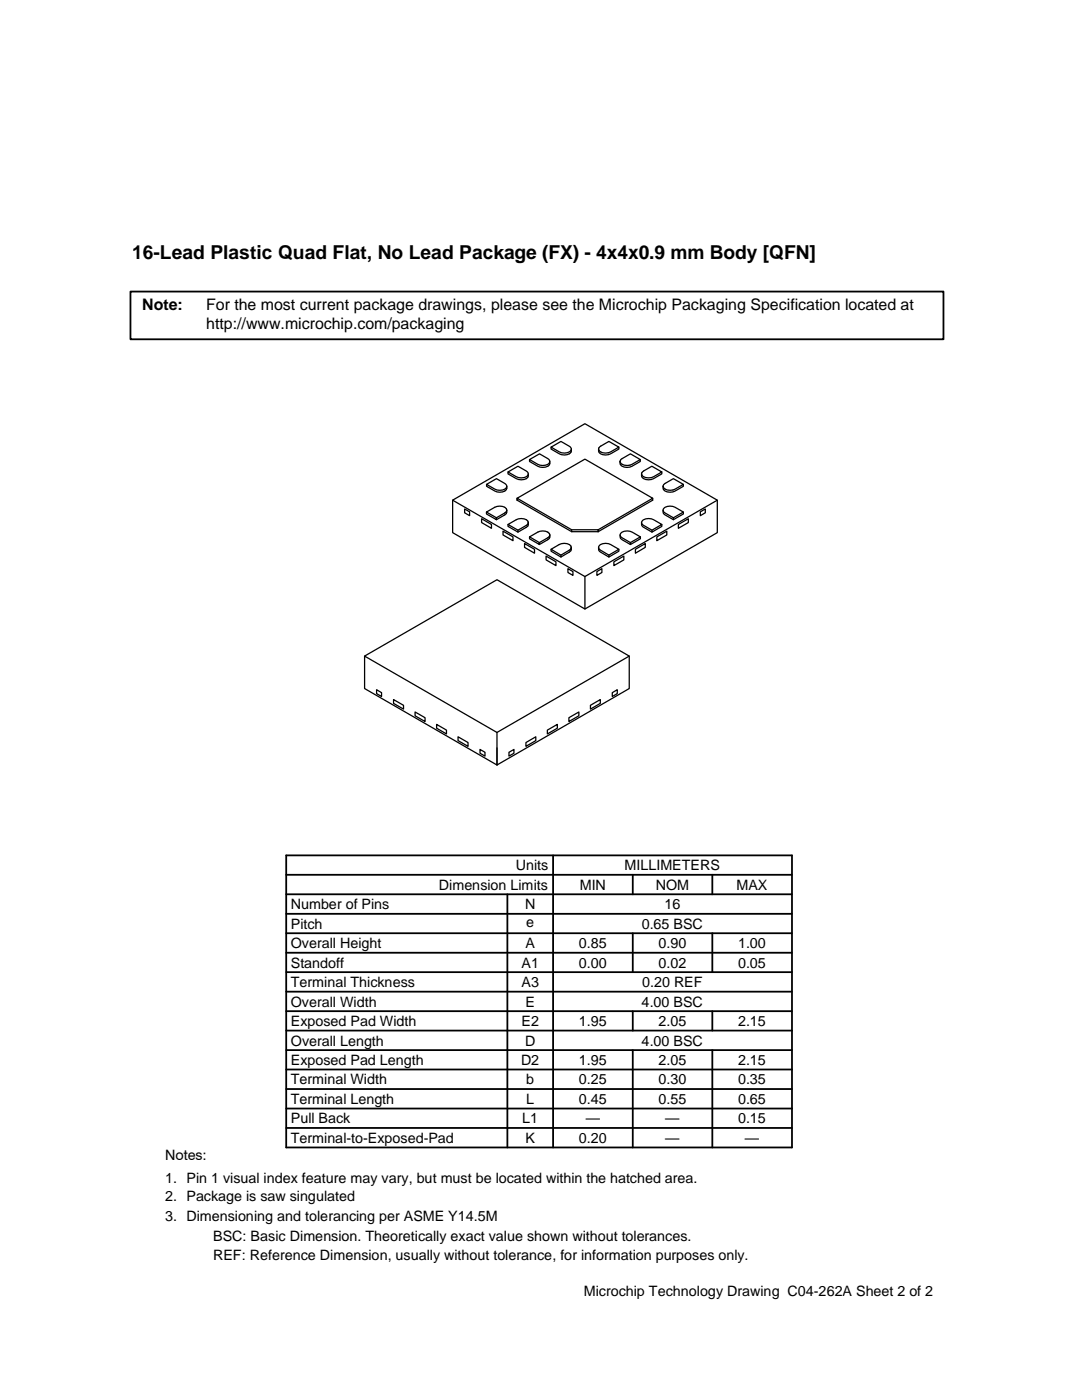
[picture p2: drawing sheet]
<svg xmlns="http://www.w3.org/2000/svg" width="216mm" height="279mm" viewBox="0 0 216 279" stroke-linecap="round" stroke-linejoin="round" font-family="sans-serif">
<defs><g id="words">
<text font-size="3.8" x="26.4" y="51.8">16-Lead Plastic Quad Flat, No Lead Package (FX) - 4x4x0.9 mm Body [QFN]</text>
<g font-size="3.2">
<text x="28.4" y="62">Note:</text>
<text x="41.1" y="62">For the most current package drawings, please see the Microchip Packaging Specification located at</text>
<text x="41.1" y="65.6">http://www.microchip.com/packaging</text>
</g>
<g font-size="2.9">
<text x="102.9" y="173.7">Units</text>
<text x="124.6" y="173.7">MILLIMETERS</text>
<text x="87.6" y="177.6">Dimension Limits</text>
<text x="115.7" y="177.6">MIN</text>
<text x="130.9" y="177.6">NOM</text>
<text x="147" y="177.6">MAX</text>
<text x="58" y="181.4">Number of Pins</text>
<text x="58" y="185.3">Pitch</text>
<text x="104.8" y="181.4">N</text>
<text x="105" y="185.1">e</text>
<text x="128" y="185.3">0.65 BSC</text>
<text x="132.6" y="181.4">16</text>
<text x="58" y="189.2">Overall Height</text>
<text x="104.8" y="189.2">A</text>
<text x="115.5" y="189.2">0.85</text>
<text x="131.4" y="189.2">0.90</text>
<text x="147.3" y="189.2">1.00</text>
<text x="58" y="197">Terminal Thickness</text>
<text x="58" y="193.1">Standoff</text>
<text x="104.1" y="197">A3</text>
<text x="104.1" y="193.1">A1</text>
<text x="115.5" y="193.1">0.00</text>
<text x="128.1" y="197">0.20 REF</text>
<text x="131.4" y="193.1">0.02</text>
<text x="147.3" y="193.1">0.05</text>
<text x="58" y="200.9">Overall Width</text>
<text x="104.8" y="200.9">E</text>
<text x="128" y="200.9">4.00 BSC</text>
<text x="58" y="208.7">Overall Length</text>
<text x="58" y="204.8">Exposed Pad Width</text>
<text x="104.1" y="204.8">E2</text>
<text x="104.8" y="208.7">D</text>
<text x="115.5" y="204.8">1.95</text>
<text x="128" y="208.7">4.00 BSC</text>
<text x="131.4" y="204.8">2.05</text>
<text x="147.3" y="204.8">2.15</text>
<text x="58" y="212.5">Exposed Pad Length</text>
<text x="104" y="212.5">D2</text>
<text x="115.5" y="212.5">1.95</text>
<text x="131.4" y="212.5">2.05</text>
<text x="147.3" y="212.5">2.15</text>
<text x="58" y="216.4">Terminal Width</text>
<text x="58" y="220.3">Terminal Length</text>
<text x="105" y="216.4">b</text>
<text x="105" y="220.3">L</text>
<text x="115.5" y="220.3">0.45</text>
<text x="115.5" y="216.4">0.25</text>
<text x="131.4" y="216.4">0.30</text>
<text x="131.4" y="220.3">0.55</text>
<text x="147.3" y="220.3">0.65</text>
<text x="147.3" y="216.4">0.35</text>
<text x="58" y="224.2">Pull Back</text>
<text x="104.2" y="224.2">L1</text>
<text x="116.9" y="224.2">—</text>
<text x="132.8" y="224.2">—</text>
<text x="147.3" y="224.2">0.15</text>
<text x="32.9" y="231.4">Notes:</text>
<text x="58" y="228.1">Terminal-to-Exposed-Pad</text>
<text x="104.8" y="228.1">K</text>
<text x="115.5" y="228.1">0.20</text>
<text x="132.8" y="228.1">—</text>
<text x="148.7" y="228.1">—</text>
<text x="32.9" y="236">1. Pin 1 visual index feature may vary, but must be located within the hatched area.</text>
<text x="32.9" y="239.6">2. Package is saw singulated</text>
<text x="32.9" y="243.6">3. Dimensioning and tolerancing per ASME Y14.5M</text>
<text x="42.5" y="251.4">REF: Reference Dimension, usually without tolerance, for information purposes only.</text>
<text x="42.5" y="247.6">BSC: Basic Dimension. Theoretically exact value shown without tolerances.</text>
<text x="116.5" y="258.7">Microchip Technology Drawing C04-262A Sheet 2 of 2</text>
</g>
</g></defs>
<g fill="none" stroke="#000" stroke-width=".25">
<path d="M90.3 99.8l26.4-15.2 26.4 15.2-26.4 15.3zM90.3 99.8v6.5l26.4 15.2 26.4-15.2v-6.5M97.1 96.7v.3a3.3 3.3 0 0 0 3.6 1l.4-.4v-.6M97.1 96.7l2-1.2 1.6 1a.6 .6 0 0 1 .4 .5 .6 .6 0 0 1-.4 .6 2.2 2.2 0 0 1-2 0zM101.4 94.2l2-1.2 1.6 1a.61 .61 0 0 1 .4 .6 .61 .61 0 0 1-.4 .5 2.24 2.24 0 0 1-2 0zM101.4 94.2v.4a3.3 3.3 0 0 0 3.6 .9l.4-.4v-.5M103.2 99.4l13.5-7.8 13.5 7.8-10.8 6.3h-5.3zM103.2 99.4v.4l10.9 6.3h5.3l10.8-6.3v-.4M105.7 91.7l2-1.1 1.6 .9a.61 .61 0 0 1 .4 .6 .61 .61 0 0 1-.4 .6 2.24 2.24 0 0 1-2 0zM105.7 91.7v.4a3.3 3.3 0 0 0 3.6 .9l.4-.4v-.5M110 89.2l1.9-1.1 1.7 .9a.6 .6 0 0 1 .4 .6 .6 .6 0 0 1-.4 .6 2.2 2.2 0 0 1-2 0zM110 89.2v.4a3.3 3.3 0 0 0 3.6 1l.4-.5v-.5"/>
<path d="M119.7 89.2l1.8-1.1 2 1.1a3.3 3.3 0 0 1-3.7 1l-.3-.4zM123.5 89.2v.4a3.3 3.3 0 0 1-3.7 1l-.3-.5-.1-.5M124 91.7l1.8-1.1 2 1.1a3.3 3.3 0 0 1-3.7 1l-.4-.5zM127.8 91.7v.4a3.3 3.3 0 0 1-3.7 .9l-.4-.4v-.5M128.2 94.1l1.9-1.1 2 1.2a3.3 3.3 0 0 1-3.7 .9l-.4-.4zM132.1 94.2v.4a3.3 3.3 0 0 1-3.7 .9l-.4-.4v-.5M132.5 96.6l1.9-1.1 2 1.2a3.3 3.3 0 0 1-3.7 .9l-.4-.4zM136.4 96.7v.3a3.3 3.3 0 0 1-3.7 1l-.4-.4v-.6M92.7 101.6l1 .6v.7l-1-.6zM96.1 103.5l2 1.2v.7l-2-1.1zM97.1 102.2a3.3 3.3 0 0 1 3.6-1 .61 .61 0 0 1 .4 .6 .61 .61 0 0 1-.4 .6l-1.6 .9zM97.1 102.2v.4l2 1.1v-.4"/>
<path d="M100.4 106l2 1.1v.8l-2-1.1zM101.1 101.8v.5l-.2 .3-1.8 1.1M101.4 104.7v.4l2 1.1v-.4M101.4 104.7a3.3 3.3 0 0 1 3.6-1 .61 .61 0 0 1 .4 .6 .61 .61 0 0 1-.4 .6l-1.6 .9zM104.7 108.5l2 1.1v.8l-2-1.2zM105.4 104.3v.5l-.2 .3-1.8 1.1M105.7 107.1a3.3 3.3 0 0 1 3.6-.9 .6 .6 0 0 1 .4 .6 .6 .6 0 0 1-.4 .5l-1.7 1zM105.7 107.1v.4l1.9 1.2v-.4M109 111l1.9 1.1v.8l-1.9-1.2zM109.7 106.8v.5l-.2 .3-1.9 1.1M110 109.6a3.3 3.3 0 0 1 3.6-.9 .61 .61 0 0 1 .4 .5 .61 .61 0 0 1-.4 .6l-1.7 1zM110 109.6v.4l1.9 1.2v-.4"/>
<path d="M113.3 113.5l1 .6v.7l-1-.5zM114 109.2v.6l-.3 .3-1.8 1.1M114.1 105.7v.4M116.7 115.1v6.4M119.1 114.1l1-.6v.8l-1 .5zM119.4 105.7v.4M119.4 109.2l.1 .6 .2 .3 1.8 1.1M119.7 108.8a2.04 2.04 0 0 1 2.1-.1l1.7 .9-2 1.2-2-1.3v-.4zM122.5 112.1l2-1.1v.7l-2 1.2zM123.5 109.6v.4l-2 1.2v-.4M123.7 106.8l.1 .5 .2 .3 1.8 1.1M124 106.3a2 2 0 0 1 2.1-.1l1.7 .9-2 1.2-2-1.2v-.5z"/>
<path d="M126.8 109.6l2-1.1v.7l-2 1.2zM127.8 107.1v.4l-2 1.2v-.4M128 104.3v.5l.2 .3 1.9 1.1M128.2 103.8a2.04 2.04 0 0 1 2.2-.1l1.7 1-2 1.1-1.9-1.1-.2-.4zM131.1 107.1l2-1.1v.8l-2 1.1zM132.1 104.7v.4l-2 1.1v-.4M132.3 101.8v.5l.2 .3 1.9 1.1M132.5 101.4a2.04 2.04 0 0 1 2.2-.2l1.7 1-2 1.1-2-1.2-.1-.4zM135.4 104.7l2-1.2v.8l-2 1.1zM136.4 102.2v.4l-2 1.1v-.4M139.7 102.2l1-.6v.7l-1 .6zM72.7 130.9l26.5-15.2 26.4 15.2-26.4 15.3"/>
<path d="M75.1 137.6l1 .6v.8l-1-.6zM78.5 139.6l2 1.2v.7l-2-1.1zM122.2 138.2l1-.6v.8l-1 .6zM125.6 130.9v6.5l-26.4 15.3-26.5-15.3v-6.5l26.5 15.3M82.8 142.1l2 1.1v.8l-2-1.1zM87.1 144.6l2 1.1v.8l-2-1.2zM91.4 147l2 1.2v.7l-2-1.1zM95.8 149.6l1 .5v.8l-1-.6zM99.2 146.2v6.5M101.6 150.1l1-.5v.7l-1 .6zM104.9 148.2l2-1.2v.8l-2 1.1zM109.2 145.7l2-1.1v.7l-2 1.2z"/>
<path d="M113.5 143.2l2-1.1v.8l-2 1.1zM117.8 140.8l2-1.2v.8l-2 1.1z"/>
</g>
<g fill="none" stroke="#000" stroke-width=".36">
<path d="M26 58.2h162.3v9.5h-162.3zM57.1 178.5h100.9M57.1 174.6h100.9M57.1 170.7h100.9v58.3h-100.9zM101.2 178.5v50.5M110.4 170.7v58.3M126.3 174.6v3.9M142.1 174.6v3.9M57.1 190.1h100.9M57.1 186.2h100.9M57.1 182.4h100.9M57.1 197.9h100.9"/>
<path d="M57.1 194h100.9M126.3 186.2v7.8M142.1 186.2v7.8M57.1 217.3h100.9M57.1 201.8h100.9M57.1 209.6h100.9M57.1 205.7h100.9M57.1 213.4h100.9M126.3 201.8v3.9M126.3 209.6v19.4M142.1 201.8v3.9M142.1 209.6v19.4"/>
<path d="M57.1 225.1h100.9M57.1 221.2h100.9"/>
</g>
<use href="#words"/>
</svg>
